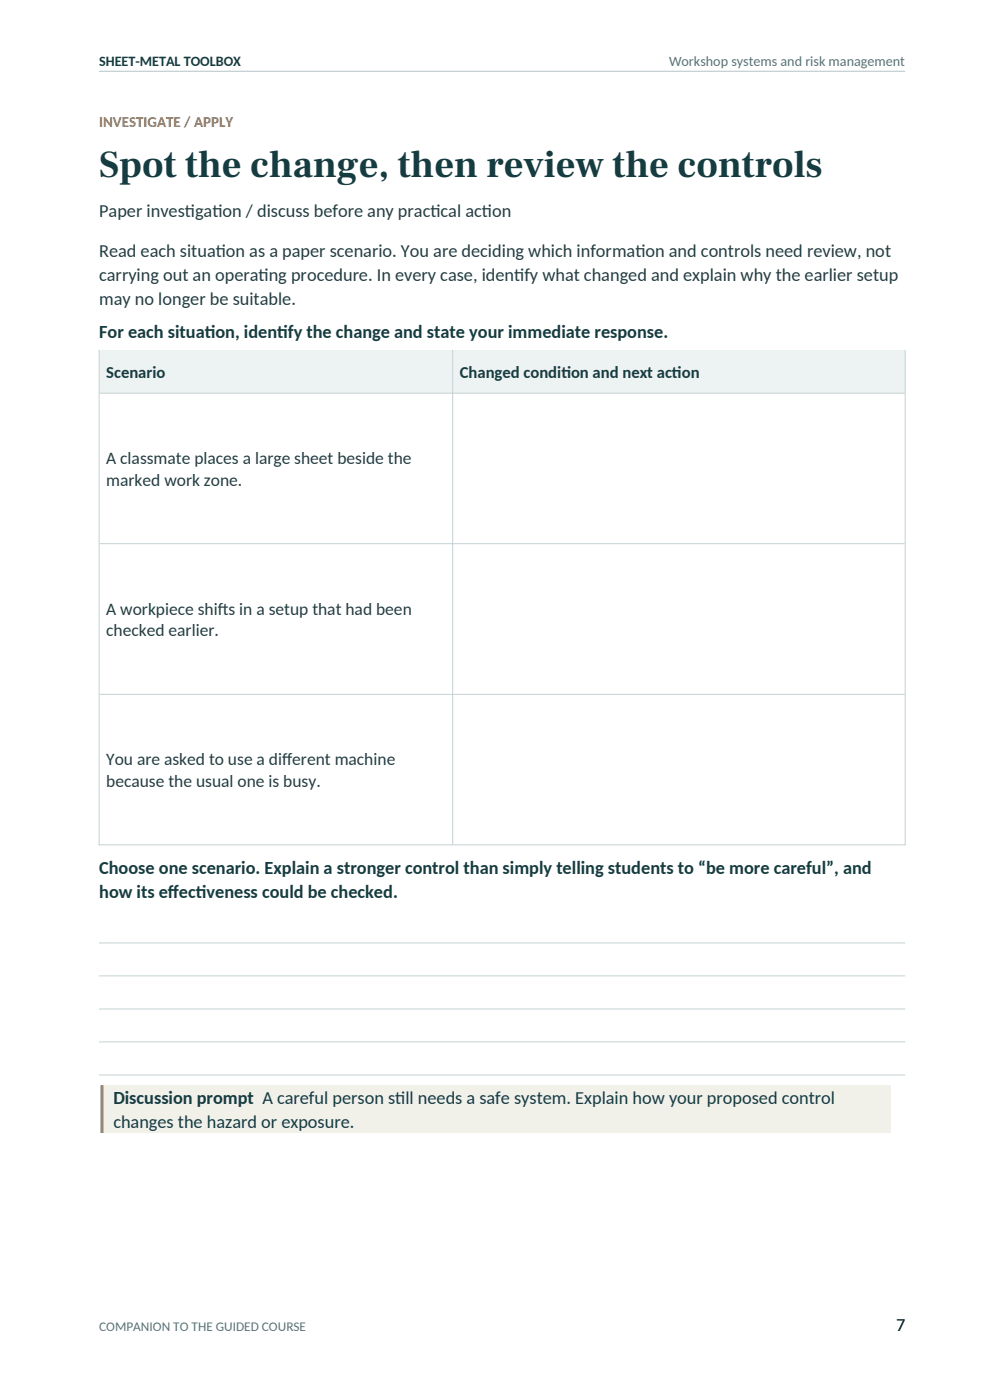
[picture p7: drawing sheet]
<svg xmlns="http://www.w3.org/2000/svg" width="210mm" height="297mm" viewBox="0 0 210 297" stroke-linecap="round" stroke-linejoin="round" font-family="sans-serif">
<defs><g id="words">
<text font-size="8.1" fill="#153c40" x="21" y="37.6">Spot the change, then review the controls</text>
<g font-size="3.9" fill="#263b42">
<text x="21" y="45.9">Paper invest</text>
<text x="39.2" y="45.9">igat</text>
<text x="45" y="45.9">ion / discuss before any pract</text>
<text x="91.3" y="45.9">ical act</text>
<text x="102.2" y="45.9">ion</text>
<text x="21" y="54.5">Read each situat</text>
<text x="21" y="59.6">carrying out an operat</text>
<text x="45.8" y="54.5">ion as a paper scenario. You are deciding which informat</text>
<text x="54.8" y="59.6">ing procedure. In every case, ident</text>
<text x="109.1" y="59.6">ify what changed and explain why the earlier setup</text>
<text x="134.8" y="54.5">ion and controls need review, not</text>
<text x="21" y="64.6">may no longer be suitable.</text>
</g>
<g font-size="3.9" fill="#153c40">
<text x="21" y="71.8">For each situat</text>
<text x="43.4" y="71.8">ion, ident</text>
<text x="58.8" y="71.8">ify the change and state your immediate response.</text>
<text x="21" y="185.5">Choose one scenario. Explain a stronger control than simply telling students to “be more careful”, and</text>
<text x="21" y="190.5">how its ef</text>
<text x="35.6" y="190.5">fect</text>
<text x="41.5" y="190.5">iveness could be checked.</text>
<text x="24" y="234.3">Discussion prompt A careful person st</text>
<text x="24" y="239.3">changes the hazard or exposure.</text>
<text x="83.8" y="234.3">ill needs a safe system. Explain how your proposed control</text>
</g>
<text font-size="3.9" x="190.1" y="282.5">7</text>
<g font-size="3.7" fill="#263b42">
<text x="22.5" y="98.4">A classmate places a large sheet beside the</text>
<text x="22.5" y="103">marked work zone.</text>
<text x="22.5" y="130.4">A workpiece shif</text>
<text x="46.2" y="130.4">ts in a setup that had been</text>
<text x="22.5" y="135">checked earlier.</text>
<text x="22.5" y="162.3">You are asked to use a dif</text>
<text x="22.5" y="166.9">because the usual one is busy.</text>
<text x="59.8" y="162.3">ferent machine</text>
</g>
<g font-size="3.5" fill="#153c40">
<text x="22.5" y="80.3">Scenario</text>
<text x="97.5" y="80.3">Changed condit</text>
<text x="119.1" y="80.3">ion and next act</text>
<text x="142.6" y="80.3">ion</text>
</g>
<text font-size="3.2" fill="#b66e3c" x="21" y="27">INVESTIGATE / APPLY</text>
<text font-size="3" fill="#153c40" x="21" y="14">SHEET-METAL TOOLBOX</text>
<text font-size="3" fill="#59717a" x="141.9" y="14">Workshop systems and risk management</text>
<text font-size="2.8" fill="#59717a" x="21" y="282.5">COMPANION TO THE GUIDED COURSE</text>
</g></defs>
<g fill="#edf2f2">
<path d="M21 74.2h75v9.1h-75z" fill-rule="evenodd"/>
<path d="M96 74.2h96v9.1h-96z" fill-rule="evenodd"/>
</g>
<path d="M21.4 230.2h167.6v10.1h-167.6z" fill-rule="evenodd" fill="#f1f1e9"/>
<g fill="#edf2f2">
<path d="M21 74.2h75v9.1h-75z" fill-rule="evenodd"/>
<path d="M96 74.2h96v9.1h-96z" fill-rule="evenodd"/>
</g>
<path d="M21.4 230.2h167.6v10.1h-167.6z" fill-rule="evenodd" fill="#f1f1e9"/>
<g fill="none" stroke="#c5d1d3" stroke-width=".21">
<path d="M21 15.1h171M21 74.2v105.1M96 74.2v104.9M192 74.2v105.1M21.1 83.4h170.8M21.1 115.3h170.8M21.1 147.3h170.8M20.9 179.2h171.2M21 200h171M21 207h171M21 214h171M21 221h171"/>
<path d="M21 228.1h171"/>
</g>
<path d="M21.6 230.3v10" fill="none" stroke="#b66e3c" stroke-width=".53"/>
<use href="#words"/>
</svg>
